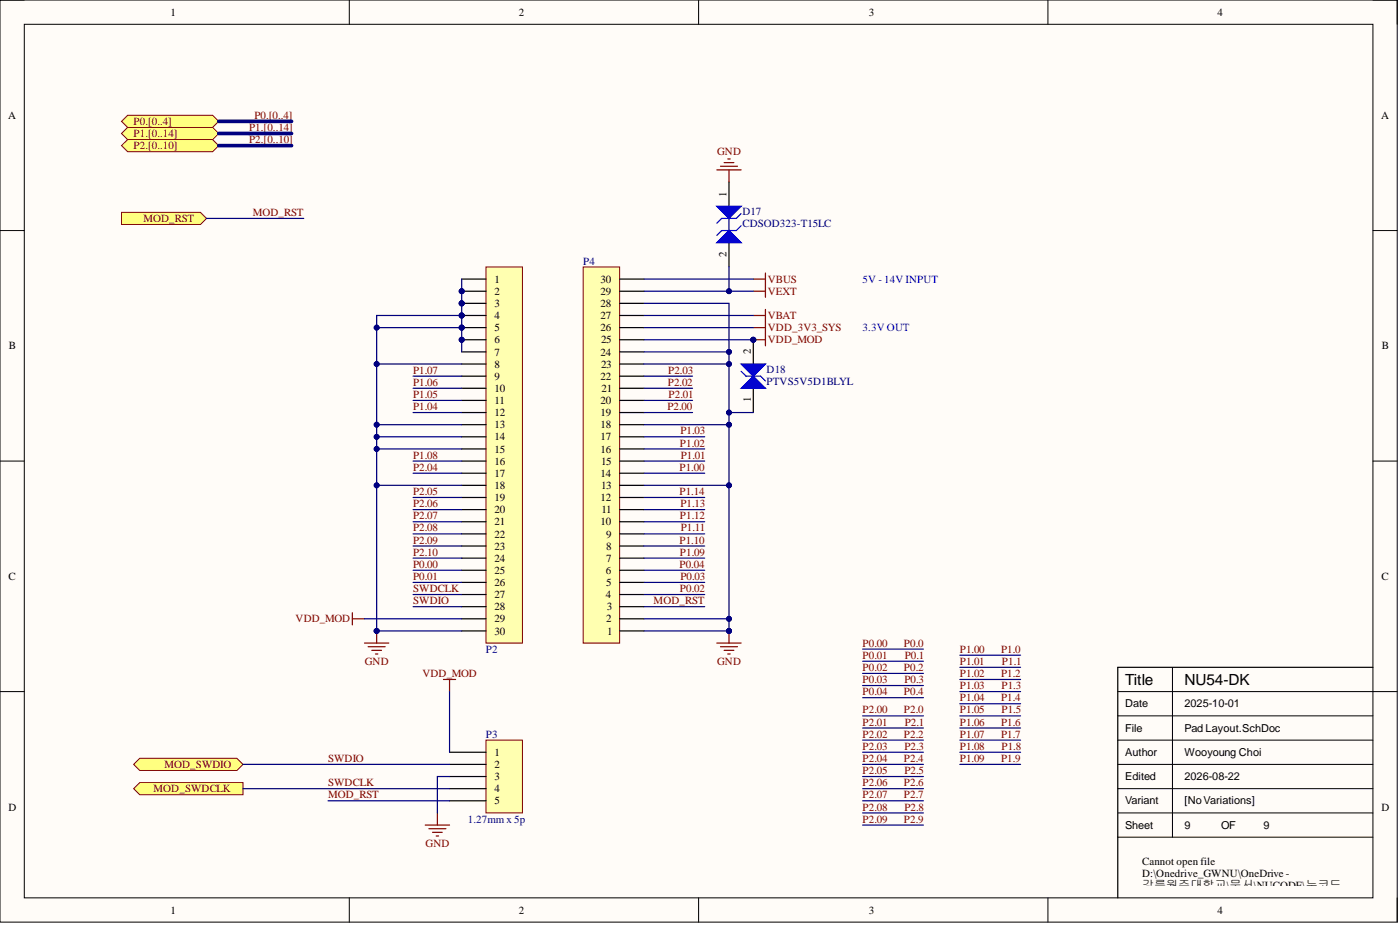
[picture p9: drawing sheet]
<svg xmlns="http://www.w3.org/2000/svg" width="292mm" height="193mm" viewBox="0 0 292 193" stroke-linecap="round" stroke-linejoin="round" font-family="sans-serif">
<defs><g id="words">
<g font-size="3.2">
<text x="234.7" y="142.8">Title</text>
<text x="247.2" y="142.8">NU54-DK</text>
</g>
<text font-size="2.5" x="238.3" y="185.5">강릉원주대학교\문서\NUCODE\누코드_</text>
<g font-size="2.3">
<text x="35.6" y="3.3">1</text>
<text x="108.2" y="3.3">2</text>
<text x="181.3" y="3.3">3</text>
<text x="254" y="3.3">4</text>
<text x="1.7" y="24.8">A</text>
<text x="288.1" y="24.8">A</text>
<text x="151.6" y="41" transform="rotate(-90 151.6 41)">1</text>
<text x="151.6" y="53.7" transform="rotate(-90 151.6 53.7)">2</text>
<text x="103.2" y="59">1</text>
<text x="125.3" y="59">30</text>
<text x="103.2" y="61.5">2</text>
<text x="103.2" y="64">3</text>
<text x="125.3" y="64">28</text>
<text x="125.3" y="61.5">29</text>
<text x="103.2" y="66.6">4</text>
<text x="103.2" y="69.1">5</text>
<text x="103.2" y="71.6">6</text>
<text x="125.3" y="69.1">26</text>
<text x="125.3" y="66.6">27</text>
<text x="125.4" y="71.6">25</text>
<text x="1.9" y="72.9">B</text>
<text x="103.2" y="74.2">7</text>
<text x="103.2" y="76.7">8</text>
<text x="125.3" y="74.2">24</text>
<text x="125.4" y="76.7">23</text>
<text x="156.7" y="73.9" transform="rotate(-90 156.7 73.9)">2</text>
<text x="288.3" y="72.9">B</text>
<text x="103.2" y="79.2">9</text>
<text x="103.2" y="81.8">10</text>
<text x="125.3" y="79.2">22</text>
<text x="125.5" y="81.8">21</text>
<text x="156.7" y="83.9" transform="rotate(-90 156.7 83.9)">1</text>
<text x="103.2" y="84.3">11</text>
<text x="103.2" y="86.8">12</text>
<text x="103.2" y="89.4">13</text>
<text x="125.3" y="89.4">18</text>
<text x="125.3" y="86.8">19</text>
<text x="125.3" y="84.3">20</text>
<text x="103.2" y="91.9">14</text>
<text x="103.2" y="94.4">15</text>
<text x="125.3" y="94.4">16</text>
<text x="125.3" y="91.9">17</text>
<text x="103.2" y="96.9">16</text>
<text x="103.2" y="99.5">17</text>
<text x="125.3" y="99.5">14</text>
<text x="125.4" y="96.9">15</text>
<text x="103.2" y="102">18</text>
<text x="103.2" y="104.5">19</text>
<text x="103.2" y="107.1">20</text>
<text x="125.3" y="104.5">12</text>
<text x="125.4" y="102">13</text>
<text x="125.5" y="107.1">11</text>
<text x="103.2" y="109.6">21</text>
<text x="103.2" y="112.1">22</text>
<text x="125.3" y="109.6">10</text>
<text x="126.5" y="112.1">9</text>
<text x="103.2" y="114.7">23</text>
<text x="103.2" y="117.2">24</text>
<text x="103.2" y="119.7">25</text>
<text x="126.4" y="119.7">6</text>
<text x="126.5" y="117.2">7</text>
<text x="126.5" y="114.7">8</text>
<text x="1.8" y="121">C</text>
<text x="103.2" y="122.3">26</text>
<text x="103.2" y="124.8">27</text>
<text x="126.4" y="124.8">4</text>
<text x="126.5" y="122.3">5</text>
<text x="288.2" y="121">C</text>
<text x="103.2" y="127.3">28</text>
<text x="103.2" y="129.9">29</text>
<text x="126.5" y="129.9">2</text>
<text x="126.6" y="127.3">3</text>
<text x="103.2" y="132.4">30</text>
<text x="126.7" y="132.4">1</text>
<text x="234.7" y="147.6">Date</text>
<text x="247.2" y="147.6">2025-10-01</text>
<text x="234.7" y="152.6">File</text>
<text x="247.2" y="152.6">Pad Layout.SchDoc</text>
<text x="103.2" y="157.7">1</text>
<text x="103.2" y="160.2">2</text>
<text x="234.7" y="157.7">Author</text>
<text x="247.2" y="157.7">Wooyoung Choi</text>
<text x="103.2" y="162.8">3</text>
<text x="103.2" y="165.3">4</text>
<text x="103.2" y="167.8">5</text>
<text x="234.7" y="162.8">Edited</text>
<text x="234.7" y="167.8">Variant</text>
<text x="247.2" y="162.8">2026-08-22</text>
<text x="247.2" y="167.8">[NoVariations]</text>
<text x="1.8" y="169.1">D</text>
<text x="234.7" y="172.9">Sheet</text>
<text x="247.2" y="172.9">9</text>
<text x="254.8" y="172.9">OF</text>
<text x="263.6" y="172.9">9</text>
<text x="288.2" y="169.1">D</text>
<text x="238.3" y="180.4">Cannot open file</text>
<text x="238.3" y="182.9">D:\Onedrive_GWNU\OneDrive -</text>
<text x="35.6" y="190.6">1</text>
<text x="108.2" y="190.6">2</text>
<text x="181.3" y="190.6">3</text>
<text x="238.3" y="188">CI_NoColor.png. File does not exist.</text>
<text x="254" y="190.6">4</text>
</g>
<g font-size="2.3" fill="#800000">
<text x="27.9" y="26.1">P0.[0..4]</text>
<text x="27.9" y="28.6">P1.[0..14]</text>
<text x="52" y="27.3">P1.[0..14]</text>
<text x="52" y="29.9">P2.[0..10]</text>
<text x="53.1" y="24.8">P0.[0..4]</text>
<text x="27.9" y="31.1">P2.[0..10]</text>
<text x="149.6" y="32.4">GND</text>
<text x="29.9" y="46.3">MOD_RST</text>
<text x="52.7" y="45.1">MOD_RST</text>
<text x="160.2" y="59">VBUS</text>
<text x="160.2" y="61.5">VEXT</text>
<text x="160.2" y="71.6">VDD_MOD</text>
<text x="160.2" y="69.1">VDD_3V3_SYS</text>
<text x="160.2" y="66.6">VBAT</text>
<text x="86.2" y="78">P1.07</text>
<text x="139.4" y="78">P2.03</text>
<text x="86.2" y="83">P1.05</text>
<text x="86.2" y="80.5">P1.06</text>
<text x="139.3" y="80.5">P2.02</text>
<text x="139.5" y="83">P2.01</text>
<text x="86.2" y="85.6">P1.04</text>
<text x="139.3" y="85.6">P2.00</text>
<text x="86.2" y="95.7">P1.08</text>
<text x="141.9" y="93.2">P1.02</text>
<text x="142" y="90.6">P1.03</text>
<text x="142" y="95.7">P1.01</text>
<text x="86.2" y="98.2">P2.04</text>
<text x="141.8" y="98.2">P1.00</text>
<text x="86.2" y="105.8">P2.06</text>
<text x="86.2" y="103.3">P2.05</text>
<text x="141.8" y="103.3">P1.14</text>
<text x="142" y="105.8">P1.13</text>
<text x="86.2" y="108.3">P2.07</text>
<text x="86.2" y="110.9">P2.08</text>
<text x="86.2" y="113.4">P2.09</text>
<text x="141.8" y="113.4">P1.10</text>
<text x="141.9" y="108.3">P1.12</text>
<text x="142" y="110.9">P1.11</text>
<text x="86.2" y="118.5">P0.00</text>
<text x="86.2" y="115.9">P2.10</text>
<text x="141.8" y="118.5">P0.04</text>
<text x="141.9" y="115.9">P1.09</text>
<text x="86.2" y="123.5">SWDCLK</text>
<text x="86.2" y="121">P0.01</text>
<text x="141.9" y="123.5">P0.02</text>
<text x="142" y="121">P0.03</text>
<text x="61.7" y="129.9">VDD_MOD</text>
<text x="86.2" y="126.1">SWDIO</text>
<text x="136.4" y="126.1">MOD_RST</text>
<text x="180" y="134.9">P0.00</text>
<text x="180" y="137.4">P0.01</text>
<text x="188.6" y="134.9">P0.0</text>
<text x="188.8" y="137.4">P0.1</text>
<text x="200.3" y="136.2">P1.00</text>
<text x="208.9" y="136.2">P1.0</text>
<text x="76.1" y="138.7">GND</text>
<text x="88.1" y="141.2">VDD_MOD</text>
<text x="149.6" y="138.7">GND</text>
<text x="180" y="140">P0.02</text>
<text x="180" y="142.5">P0.03</text>
<text x="188.6" y="140">P0.2</text>
<text x="188.7" y="142.5">P0.3</text>
<text x="200.3" y="138.7">P1.01</text>
<text x="200.3" y="141.2">P1.02</text>
<text x="200.3" y="143.8">P1.03</text>
<text x="208.9" y="141.2">P1.2</text>
<text x="209" y="143.8">P1.3</text>
<text x="209.1" y="138.7">P1.1</text>
<text x="180" y="145">P0.04</text>
<text x="180" y="148.8">P2.00</text>
<text x="188.6" y="145">P0.4</text>
<text x="188.6" y="148.8">P2.0</text>
<text x="200.3" y="146.3">P1.04</text>
<text x="200.3" y="148.8">P1.05</text>
<text x="208.9" y="146.3">P1.4</text>
<text x="209" y="148.8">P1.5</text>
<text x="180" y="151.4">P2.01</text>
<text x="180" y="153.9">P2.02</text>
<text x="188.6" y="153.9">P2.2</text>
<text x="188.8" y="151.4">P2.1</text>
<text x="200.3" y="151.4">P1.06</text>
<text x="200.3" y="153.9">P1.07</text>
<text x="208.9" y="151.4">P1.6</text>
<text x="208.9" y="153.9">P1.7</text>
<text x="34.3" y="160.2">MOD_SWDIO</text>
<text x="68.4" y="159">SWDIO</text>
<text x="180" y="156.4">P2.03</text>
<text x="180" y="159">P2.04</text>
<text x="180" y="161.5">P2.05</text>
<text x="188.6" y="159">P2.4</text>
<text x="188.7" y="156.4">P2.3</text>
<text x="188.7" y="161.5">P2.5</text>
<text x="200.3" y="156.4">P1.08</text>
<text x="200.3" y="159">P1.09</text>
<text x="208.9" y="159">P1.9</text>
<text x="209" y="156.4">P1.8</text>
<text x="32" y="165.3">MOD_SWDCLK</text>
<text x="68.4" y="166.6">MOD_RST</text>
<text x="68.4" y="164">SWDCLK</text>
<text x="180" y="164">P2.06</text>
<text x="180" y="166.6">P2.07</text>
<text x="188.6" y="164">P2.6</text>
<text x="188.6" y="166.6">P2.7</text>
<text x="180" y="169.1">P2.08</text>
<text x="180" y="171.6">P2.09</text>
<text x="188.6" y="171.6">P2.9</text>
<text x="188.7" y="169.1">P2.8</text>
<text x="88.8" y="176.7">GND</text>
</g>
<g font-size="2.3" fill="#000080">
<text x="154.9" y="44.8">D17</text>
<text x="154.9" y="47.3">CDSOD323-T15LC</text>
<text x="121.7" y="55.2">P4</text>
<text x="160" y="77.7">D18</text>
<text x="160" y="80.2">PTVS5V5D1BLYL</text>
<text x="101.4" y="136.2">P2</text>
<text x="101.4" y="153.9">P3</text>
<text x="97.6" y="171.6">1.27mm x 5p</text>
</g>
<g font-size="2.3" fill="#00f">
<text x="180" y="59">5V - 14V INPUT</text>
<text x="180" y="69.1">3.3V OUT</text>
</g>
</g></defs>
<path d="M0 0h291.5v192.4h-291.5z" fill-rule="evenodd" fill="#fffcf8"/>
<path d="M0 0h291.5v192.4h-291.5z" fill="none" stroke="#000" stroke-width=".21"/>
<path d="M5.1 5.1h281.4v182.2h-281.4z" fill-rule="evenodd" fill="#fffcf8"/>
<g fill="none" stroke="#000" stroke-width=".21">
<path d="M0 0h5.1M5.1 5.1h281.4v182.2h-281.4zM72.9 0v5.1M145.8 0v5.1M218.6 0v5.1M286.5 0h5v5.1M0 48.1h5.1M286.5 48.1h5M0 96.2h5.1M286.5 96.2h5M244.6 139.2v35.5M0 144.3h5.1"/>
<path d="M233.2 144.3h58.3M233.2 149.3h53.3M233.2 154.4h53.3M233.2 159.5h53.3M233.2 164.5h53.3M233.2 169.6h53.3M233.2 174.7h53.3M72.9 187.3v5.1M145.8 187.3v5.1M218.6 187.3v5.1M291.5 187.3v5.1"/>
</g>
<path d="M286.5 139.2h-53.3v48.1" fill="none" stroke="#000" stroke-width=".25"/>
<path d="M101.4 154.4h7.6v15.2h-7.6z" fill-rule="evenodd" fill="#ffffb0"/>
<path d="M101.4 154.4h7.6v15.2h-7.6z" fill="none" stroke="#800000" stroke-width=".21"/>
<path d="M93.8 156.9h7.6M93.8 159.5h7.6M93.8 162h7.6M93.8 164.5h7.6M93.8 167.1h7.6" fill="none" stroke="#000" stroke-width=".25"/>
<path d="M92.5 141.7h2.6M93.8 141.7v2.6M88.7 172.1h5.1M89.5 172.9h3.5M90.2 173.6h2.1M91 174.4h.5M91.3 169.6v2.5" fill="none" stroke="#800000" stroke-width=".25"/>
<path d="M25.3 44.3h16.5l1.3 1.3-1.3 1.2h-16.5z" fill-rule="evenodd" fill="#ffff80"/>
<path d="M25.3 44.3h16.5l1.3 1.3-1.3 1.2h-16.5z" fill="none" stroke="#800000" stroke-width=".21"/>
<path d="M27.9 159.5l1.3-1.3h20.2l1.3 1.3-1.3 1.2h-20.2z" fill-rule="evenodd" fill="#ffff80"/>
<path d="M27.9 159.5l1.3-1.3h20.2l1.3 1.3-1.3 1.2h-20.2z" fill="none" stroke="#800000" stroke-width=".21"/>
<path d="M27.9 164.5l1.3-1.2h21.5v2.5h-21.5z" fill-rule="evenodd" fill="#ffff80"/>
<path d="M27.9 164.5l1.3-1.2h21.5v2.5h-21.5z" fill="none" stroke="#800000" stroke-width=".21"/>
<path d="M76 134.2h5.1M76.8 134.9h3.6M77.6 135.7h2M78.3 136.4h.5M78.6 131.6v2.6" fill="none" stroke="#800000" stroke-width=".25"/>
<circle cx="78.6" cy="131.6" r=".51" fill="#000080"/>
<circle cx="78.6" cy="131.6" r=".51" fill="none" stroke="#000080" stroke-width=".21"/>
<path d="M149.6 134.2h5M150.3 134.9h3.6M151.1 135.7h2M151.8 136.4h.6M152.1 131.6v2.6" fill="none" stroke="#800000" stroke-width=".25"/>
<circle cx="152.1" cy="131.6" r=".51" fill="#000080"/>
<circle cx="152.1" cy="131.6" r=".51" fill="none" stroke="#000080" stroke-width=".21"/>
<path d="M25.3 25.3l1.3-1.2h17.8l1.2 1.2-1.2 1.3h-17.8z" fill-rule="evenodd" fill="#ffff80"/>
<path d="M25.3 25.3l1.3-1.2h17.8l1.2 1.2-1.2 1.3h-17.8z" fill="none" stroke="#800000" stroke-width=".21"/>
<path d="M25.3 27.8l1.3-1.2h17.8l1.2 1.2-1.2 1.3h-17.8z" fill-rule="evenodd" fill="#ffff80"/>
<path d="M25.3 27.8l1.3-1.2h17.8l1.2 1.2-1.2 1.3h-17.8z" fill="none" stroke="#800000" stroke-width=".21"/>
<path d="M25.3 30.4l1.3-1.3h17.8l1.2 1.3-1.2 1.2h-17.8z" fill-rule="evenodd" fill="#ffff80"/>
<path d="M25.3 30.4l1.3-1.3h17.8l1.2 1.3-1.2 1.2h-17.8z" fill="none" stroke="#800000" stroke-width=".21"/>
<path d="M121.7 55.7h7.6v78.5h-7.6z" fill-rule="evenodd" fill="#ffffb0"/>
<path d="M121.7 55.7h7.6v78.5h-7.6z" fill="none" stroke="#800000" stroke-width=".21"/>
<g fill="none" stroke="#000" stroke-width=".25">
<path d="M152.1 38v5M129.3 58.2h5.1M152.1 50.6v5.1M129.3 78.5h5.1M129.3 75.9h5.1M129.3 73.4h5.1M129.3 70.9h5.1M129.3 68.3h5.1M129.3 65.8h5.1M129.3 63.3h5.1M129.3 60.8h5.1M129.3 98.7h5.1"/>
<path d="M129.3 96.2h5.1M129.3 93.7h5.1M129.3 91.1h5.1M129.3 88.6h5.1M129.3 86.1h5.1M129.3 83.5h5.1M129.3 81h5.1M129.3 119h5.1M129.3 116.4h5.1M129.3 113.9h5.1M129.3 111.4h5.1M129.3 108.8h5.1"/>
<path d="M129.3 106.3h5.1M129.3 103.8h5.1M129.3 101.3h5.1M129.3 131.6h5.1M129.3 129.1h5.1M129.3 126.6h5.1M129.3 124h5.1M129.3 121.5h5.1"/>
</g>
<path d="M149.6 35.4h5M150.3 34.7h3.6M151.1 33.9h2M151.8 33.2h.6M152.1 35.4v2.6" fill="none" stroke="#800000" stroke-width=".25"/>
<path d="M149.6 50.6l2.5-2.5 2.5 2.5z" fill="#00f"/>
<path d="M149.6 50.6l2.5-2.5 2.5 2.5z" fill="none" stroke="#00f" stroke-width=".25"/>
<path d="M149.6 43h5l-2.5 2.6z" fill="#00f"/>
<path d="M149.6 43h5l-2.5 2.6zM152.1 45.6v2.5M154.6 44.6l-1 1h-3l-1 1M154.6 47.1l-1 1h-3l-1 1" fill="none" stroke="#00f" stroke-width=".25"/>
<path d="M157.2 58.2h2.5M159.7 57v5M157.2 60.8h2.5M157.2 70.9h2.5M159.7 69.6v2.5" fill="none" stroke="#800000" stroke-width=".25"/>
<circle cx="157.2" cy="70.9" r=".51" fill="#000080"/>
<circle cx="157.2" cy="70.9" r=".51" fill="none" stroke="#000080" stroke-width=".21"/>
<circle cx="157.2" cy="70.9" r=".51" fill="#000080"/>
<circle cx="157.2" cy="70.9" r=".51" fill="none" stroke="#000080" stroke-width=".21"/>
<path d="M157.2 70.9v5M157.2 81v5.1" fill="none" stroke="#000" stroke-width=".25"/>
<circle cx="157.2" cy="70.9" r=".51" fill="#000080"/>
<circle cx="157.2" cy="70.9" r=".51" fill="none" stroke="#000080" stroke-width=".21"/>
<path d="M154.6 75.9h5.1l-2.5 2.6z" fill="#00f"/>
<path d="M154.6 75.9h5.1l-2.5 2.6z" fill="none" stroke="#00f" stroke-width=".25"/>
<path d="M154.6 81l2.6-2.5 2.5 2.5z" fill="#00f"/>
<path d="M154.6 77.5l1 1h3.1l1 1M154.6 81l2.6-2.5 2.5 2.5z" fill="none" stroke="#00f" stroke-width=".25"/>
<path d="M157.2 68.3h2.5M157.2 65.8h2.5M159.7 64.5v5.1" fill="none" stroke="#800000" stroke-width=".25"/>
<circle cx="96.3" cy="60.8" r=".51" fill="#000080"/>
<circle cx="96.3" cy="60.8" r=".51" fill="none" stroke="#000080" stroke-width=".21"/>
<circle cx="96.3" cy="63.3" r=".51" fill="#000080"/>
<circle cx="96.3" cy="63.3" r=".51" fill="none" stroke="#000080" stroke-width=".21"/>
<circle cx="96.3" cy="65.8" r=".51" fill="#000080"/>
<circle cx="96.3" cy="65.8" r=".51" fill="none" stroke="#000080" stroke-width=".21"/>
<circle cx="96.3" cy="68.3" r=".51" fill="#000080"/>
<circle cx="96.3" cy="68.3" r=".51" fill="none" stroke="#000080" stroke-width=".21"/>
<circle cx="96.3" cy="70.9" r=".51" fill="#000080"/>
<circle cx="96.3" cy="70.9" r=".51" fill="none" stroke="#000080" stroke-width=".21"/>
<path d="M101.4 55.7h7.6v78.5h-7.6z" fill-rule="evenodd" fill="#ffffb0"/>
<path d="M101.4 55.7h7.6v78.5h-7.6z" fill="none" stroke="#800000" stroke-width=".21"/>
<path d="M96.3 58.2h5.1M96.3 60.8h5.1" fill="none" stroke="#000" stroke-width=".25"/>
<circle cx="96.3" cy="60.8" r=".51" fill="#000080"/>
<circle cx="96.3" cy="60.8" r=".51" fill="none" stroke="#000080" stroke-width=".21"/>
<path d="M96.3 63.3h5.1" fill="none" stroke="#000" stroke-width=".25"/>
<circle cx="96.3" cy="63.3" r=".51" fill="#000080"/>
<circle cx="96.3" cy="63.3" r=".51" fill="none" stroke="#000080" stroke-width=".21"/>
<path d="M96.3 65.8h5.1" fill="none" stroke="#000" stroke-width=".25"/>
<circle cx="96.3" cy="65.8" r=".51" fill="#000080"/>
<circle cx="96.3" cy="65.8" r=".51" fill="none" stroke="#000080" stroke-width=".21"/>
<path d="M96.3 68.3h5.1" fill="none" stroke="#000" stroke-width=".25"/>
<circle cx="96.3" cy="68.3" r=".51" fill="#000080"/>
<circle cx="96.3" cy="68.3" r=".51" fill="none" stroke="#000080" stroke-width=".21"/>
<path d="M96.3 70.9h5.1" fill="none" stroke="#000" stroke-width=".25"/>
<circle cx="96.3" cy="70.9" r=".51" fill="#000080"/>
<circle cx="96.3" cy="70.9" r=".51" fill="none" stroke="#000080" stroke-width=".21"/>
<g fill="none" stroke="#000" stroke-width=".25">
<path d="M96.3 73.4h5.1M96.3 75.9h5.1M96.3 78.5h5.1M96.3 81h5.1M96.3 83.5h5.1M96.3 86.1h5.1M96.3 88.6h5.1M96.3 91.1h5.1M96.3 93.7h5.1M96.3 96.2h5.1M96.3 98.7h5.1M96.3 101.3h5.1"/>
<path d="M96.3 103.8h5.1M96.3 106.3h5.1M96.3 108.8h5.1M96.3 111.4h5.1M96.3 113.9h5.1M96.3 116.4h5.1M96.3 119h5.1M96.3 121.5h5.1M96.3 124h5.1M96.3 126.6h5.1M96.3 129.1h5.1M96.3 131.6h5.1"/>
</g>
<path d="M73.5 127.8v2.6M73.5 129.1h2.5" fill="none" stroke="#800000" stroke-width=".25"/>
<g fill="none" stroke="#000080" stroke-width=".25">
<path d="M43.1 45.6h20.3M96.3 75.9h-17.7v55.7M134.4 98.7h12.6M86.2 103.8h10.1M86.2 106.3h10.1M86.2 108.8h10.1M86.2 111.4h10.1M86.2 116.4h10.1M86.2 119h10.1M86.2 121.5h10.1M86.2 124h10.1M86.2 126.6h10.1"/>
<path d="M180 135.4h12.7M180 138h12.7M50.7 159.5h43.1M93.8 144.3v12.6M180 140.5h12.7M180 143h12.7M180 145.5h12.7M50.7 164.5h43.1M68.4 167.1h25.4M93.8 162h-2.5v7.6"/>
</g>
<circle cx="78.6" cy="131.6" r=".51" fill="#000080"/>
<circle cx="78.6" cy="131.6" r=".51" fill="none" stroke="#000080" stroke-width=".21"/>
<circle cx="78.6" cy="101.3" r=".51" fill="#000080"/>
<circle cx="78.6" cy="101.3" r=".51" fill="none" stroke="#000080" stroke-width=".21"/>
<circle cx="78.6" cy="93.7" r=".51" fill="#000080"/>
<circle cx="78.6" cy="93.7" r=".51" fill="none" stroke="#000080" stroke-width=".21"/>
<circle cx="78.6" cy="91.1" r=".51" fill="#000080"/>
<circle cx="78.6" cy="91.1" r=".51" fill="none" stroke="#000080" stroke-width=".21"/>
<circle cx="78.6" cy="88.6" r=".51" fill="#000080"/>
<circle cx="78.6" cy="88.6" r=".51" fill="none" stroke="#000080" stroke-width=".21"/>
<circle cx="78.6" cy="75.9" r=".51" fill="#000080"/>
<circle cx="78.6" cy="75.9" r=".51" fill="none" stroke="#000080" stroke-width=".21"/>
<path d="M78.6 101.3h17.7" fill="none" stroke="#000080" stroke-width=".25"/>
<circle cx="78.6" cy="101.3" r=".51" fill="#000080"/>
<circle cx="78.6" cy="101.3" r=".51" fill="none" stroke="#000080" stroke-width=".21"/>
<path d="M134.4 101.3h17.7" fill="none" stroke="#000080" stroke-width=".25"/>
<circle cx="152.1" cy="101.3" r=".51" fill="#000080"/>
<circle cx="152.1" cy="101.3" r=".51" fill="none" stroke="#000080" stroke-width=".21"/>
<path d="M78.6 131.6h17.7" fill="none" stroke="#000080" stroke-width=".25"/>
<circle cx="78.6" cy="131.6" r=".51" fill="#000080"/>
<circle cx="78.6" cy="131.6" r=".51" fill="none" stroke="#000080" stroke-width=".21"/>
<path d="M134.4 131.6h17.7" fill="none" stroke="#000080" stroke-width=".25"/>
<circle cx="152.1" cy="131.6" r=".51" fill="#000080"/>
<circle cx="152.1" cy="131.6" r=".51" fill="none" stroke="#000080" stroke-width=".21"/>
<g fill="none" stroke="#000080" stroke-width=".25">
<path d="M134.4 58.2h22.8M152.1 55.7v5.1h-17.7M134.4 96.2h12.6M134.4 93.7h12.6M134.4 91.1h12.6M200.3 136.7h12.6M200.3 139.2h12.6M180 149.3h12.7M180 151.9h12.7M180 154.4h12.7M180 156.9h12.7M180 159.5h12.7"/>
<path d="M200.3 141.7h12.6M200.3 144.3h12.6M200.3 146.8h12.6M200.3 149.3h12.6M200.3 151.9h12.6M200.3 154.4h12.6M200.3 156.9h12.6M200.3 159.5h12.6M180 162h12.7M180 164.5h12.7M180 167.1h12.7M180 169.6h12.7"/>
<path d="M180 172.1h12.7"/>
</g>
<circle cx="152.1" cy="60.8" r=".51" fill="#000080"/>
<circle cx="152.1" cy="60.8" r=".51" fill="none" stroke="#000080" stroke-width=".21"/>
<path d="M152.1 60.8h5.1" fill="none" stroke="#000080" stroke-width=".25"/>
<circle cx="152.1" cy="60.8" r=".51" fill="#000080"/>
<circle cx="152.1" cy="60.8" r=".51" fill="none" stroke="#000080" stroke-width=".21"/>
<path d="M152.1 86.1h5.1" fill="none" stroke="#000080" stroke-width=".25"/>
<circle cx="152.1" cy="86.1" r=".51" fill="#000080"/>
<circle cx="152.1" cy="86.1" r=".51" fill="none" stroke="#000080" stroke-width=".21"/>
<path d="M134.4 70.9h22.8" fill="none" stroke="#000080" stroke-width=".25"/>
<circle cx="157.2" cy="70.9" r=".51" fill="#000080"/>
<circle cx="157.2" cy="70.9" r=".51" fill="none" stroke="#000080" stroke-width=".21"/>
<path d="M134.4 68.3h22.8M134.4 65.8h22.8M134.4 73.4h17.7" fill="none" stroke="#000080" stroke-width=".25"/>
<circle cx="152.1" cy="73.4" r=".51" fill="#000080"/>
<circle cx="152.1" cy="73.4" r=".51" fill="none" stroke="#000080" stroke-width=".21"/>
<path d="M96.3 68.3h-17.7v7.6" fill="none" stroke="#000080" stroke-width=".25"/>
<circle cx="78.6" cy="75.9" r=".51" fill="#000080"/>
<circle cx="78.6" cy="75.9" r=".51" fill="none" stroke="#000080" stroke-width=".21"/>
<circle cx="78.6" cy="68.3" r=".51" fill="#000080"/>
<circle cx="78.6" cy="68.3" r=".51" fill="none" stroke="#000080" stroke-width=".21"/>
<circle cx="96.3" cy="68.3" r=".51" fill="#000080"/>
<circle cx="96.3" cy="68.3" r=".51" fill="none" stroke="#000080" stroke-width=".21"/>
<path d="M96.3 58.2v5.1" fill="none" stroke="#000080" stroke-width=".25"/>
<circle cx="96.3" cy="60.8" r=".51" fill="#000080"/>
<circle cx="96.3" cy="60.8" r=".51" fill="none" stroke="#000080" stroke-width=".21"/>
<circle cx="96.3" cy="63.3" r=".51" fill="#000080"/>
<circle cx="96.3" cy="63.3" r=".51" fill="none" stroke="#000080" stroke-width=".21"/>
<path d="M96.3 63.3v2.5h-17.7v2.5M86.2 113.9h10.1M76 129.1h20.3" fill="none" stroke="#000080" stroke-width=".25"/>
<circle cx="78.6" cy="68.3" r=".51" fill="#000080"/>
<circle cx="78.6" cy="68.3" r=".51" fill="none" stroke="#000080" stroke-width=".21"/>
<circle cx="96.3" cy="65.8" r=".51" fill="#000080"/>
<circle cx="96.3" cy="65.8" r=".51" fill="none" stroke="#000080" stroke-width=".21"/>
<circle cx="96.3" cy="63.3" r=".51" fill="#000080"/>
<circle cx="96.3" cy="63.3" r=".51" fill="none" stroke="#000080" stroke-width=".21"/>
<path d="M45.6 25.3h15.2M45.6 27.8h15.2M45.6 30.4h15.2" fill="none" stroke="#000080" stroke-width=".76"/>
<path d="M134.4 111.4h12.6M134.4 119h12.6M134.4 116.4h12.6M134.4 108.8h12.6M134.4 106.3h12.6M134.4 103.8h12.6M134.4 113.9h12.6M134.4 126.6h12.6M134.4 124h12.6M134.4 121.5h12.6M134.4 129.1h17.7" fill="none" stroke="#000080" stroke-width=".25"/>
<circle cx="152.1" cy="129.1" r=".51" fill="#000080"/>
<circle cx="152.1" cy="129.1" r=".51" fill="none" stroke="#000080" stroke-width=".21"/>
<path d="M134.4 88.6h17.7" fill="none" stroke="#000080" stroke-width=".25"/>
<circle cx="152.1" cy="88.6" r=".51" fill="#000080"/>
<circle cx="152.1" cy="88.6" r=".51" fill="none" stroke="#000080" stroke-width=".21"/>
<path d="M134.4 63.3h17.7v68.3M134.4 78.5h10.1M134.4 83.5h10.1M134.4 86.1h10.1M134.4 81h10.1" fill="none" stroke="#000080" stroke-width=".25"/>
<circle cx="152.1" cy="73.4" r=".51" fill="#000080"/>
<circle cx="152.1" cy="73.4" r=".51" fill="none" stroke="#000080" stroke-width=".21"/>
<circle cx="152.1" cy="75.9" r=".51" fill="#000080"/>
<circle cx="152.1" cy="75.9" r=".51" fill="none" stroke="#000080" stroke-width=".21"/>
<circle cx="152.1" cy="86.1" r=".51" fill="#000080"/>
<circle cx="152.1" cy="86.1" r=".51" fill="none" stroke="#000080" stroke-width=".21"/>
<circle cx="152.1" cy="88.6" r=".51" fill="#000080"/>
<circle cx="152.1" cy="88.6" r=".51" fill="none" stroke="#000080" stroke-width=".21"/>
<circle cx="152.1" cy="101.3" r=".51" fill="#000080"/>
<circle cx="152.1" cy="101.3" r=".51" fill="none" stroke="#000080" stroke-width=".21"/>
<circle cx="152.1" cy="129.1" r=".51" fill="#000080"/>
<circle cx="152.1" cy="129.1" r=".51" fill="none" stroke="#000080" stroke-width=".21"/>
<circle cx="152.1" cy="131.6" r=".51" fill="#000080"/>
<circle cx="152.1" cy="131.6" r=".51" fill="none" stroke="#000080" stroke-width=".21"/>
<path d="M86.2 78.5h10.1M78.6 88.6h17.7M86.2 86.1h10.1M86.2 83.5h10.1M86.2 81h10.1" fill="none" stroke="#000080" stroke-width=".25"/>
<circle cx="78.6" cy="88.6" r=".51" fill="#000080"/>
<circle cx="78.6" cy="88.6" r=".51" fill="none" stroke="#000080" stroke-width=".21"/>
<path d="M134.4 75.9h17.7M86.2 96.2h10.1M86.2 98.7h10.1" fill="none" stroke="#000080" stroke-width=".25"/>
<circle cx="152.1" cy="75.9" r=".51" fill="#000080"/>
<circle cx="152.1" cy="75.9" r=".51" fill="none" stroke="#000080" stroke-width=".21"/>
<path d="M78.6 91.1h17.7" fill="none" stroke="#000080" stroke-width=".25"/>
<circle cx="78.6" cy="91.1" r=".51" fill="#000080"/>
<circle cx="78.6" cy="91.1" r=".51" fill="none" stroke="#000080" stroke-width=".21"/>
<path d="M78.6 93.7h17.7" fill="none" stroke="#000080" stroke-width=".25"/>
<circle cx="78.6" cy="93.7" r=".51" fill="#000080"/>
<circle cx="78.6" cy="93.7" r=".51" fill="none" stroke="#000080" stroke-width=".21"/>
<path d="M96.3 65.8v7.6" fill="none" stroke="#000080" stroke-width=".25"/>
<circle cx="96.3" cy="70.9" r=".51" fill="#000080"/>
<circle cx="96.3" cy="70.9" r=".51" fill="none" stroke="#000080" stroke-width=".21"/>
<circle cx="96.3" cy="68.3" r=".51" fill="#000080"/>
<circle cx="96.3" cy="68.3" r=".51" fill="none" stroke="#000080" stroke-width=".21"/>
<circle cx="96.3" cy="65.8" r=".51" fill="#000080"/>
<circle cx="96.3" cy="65.8" r=".51" fill="none" stroke="#000080" stroke-width=".21"/>
<use href="#words"/>
</svg>
